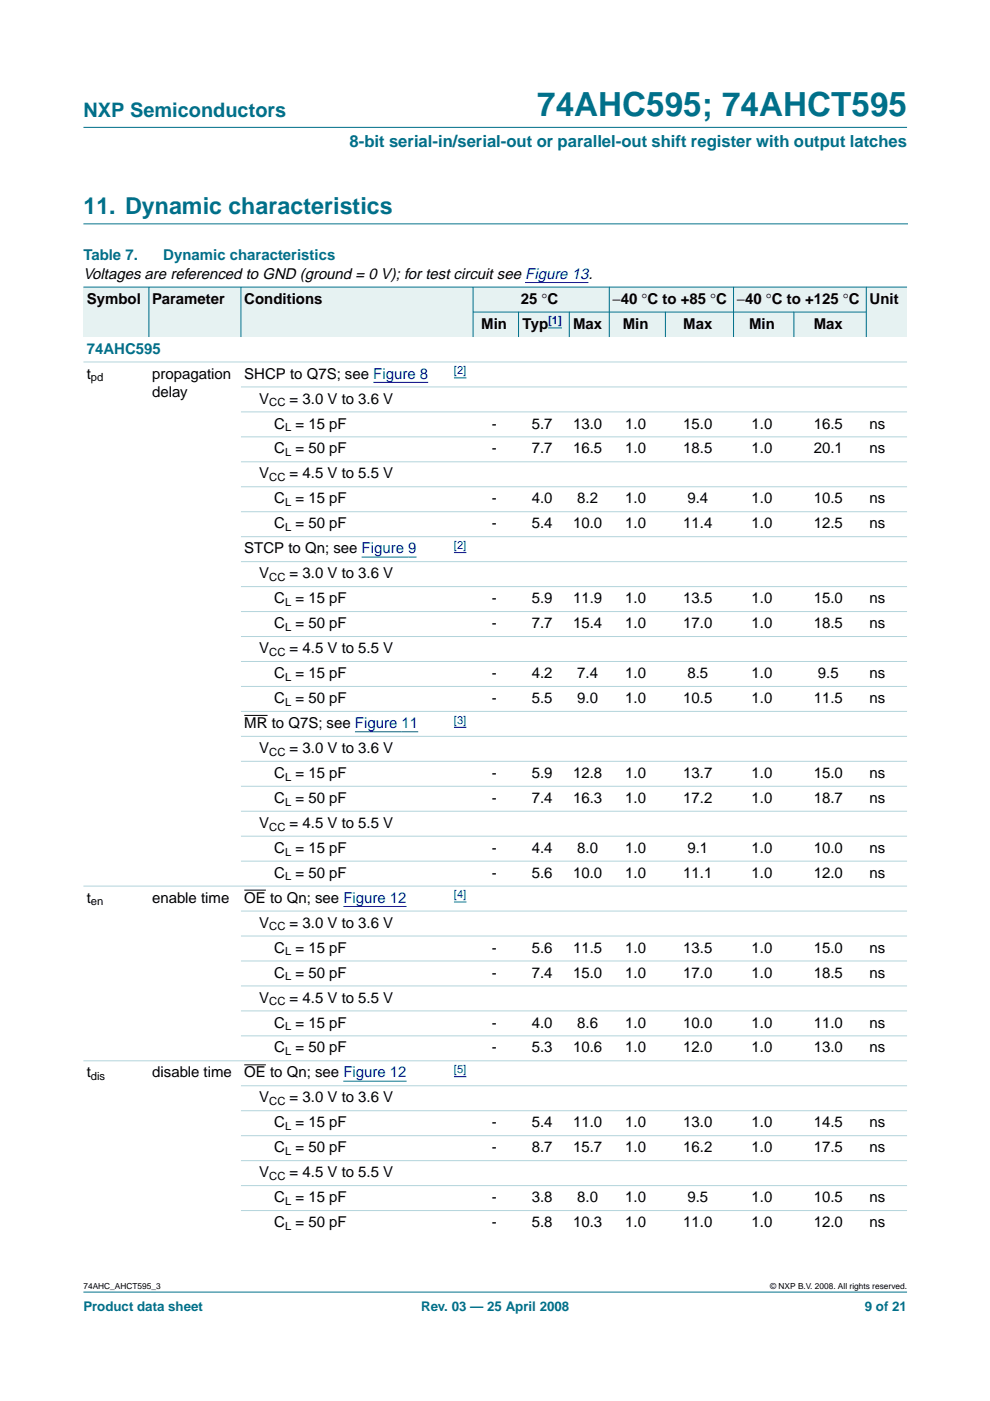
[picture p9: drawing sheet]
<svg xmlns="http://www.w3.org/2000/svg" width="210mm" height="297mm" viewBox="0 0 210 297" stroke-linecap="round" stroke-linejoin="round" font-family="sans-serif">
<defs><g id="words">
<text font-size="7.1" fill="#00708a" x="113.9" y="24.7">74AHC595; 74AHCT595</text>
<text font-size="4.9" fill="#00708a" x="17.7" y="45.5">11. Dynamic characteristics</text>
<text font-size="4.2" fill="#00708a" x="17.7" y="24.9">NXP Semiconductors</text>
<text font-size="3.5" fill="#00708a" x="74.1" y="31.1">8-bit serial-in/serial-out or parallel-out shift register with output latches</text>
<g font-size="3.2" fill="#00708a">
<text x="17.7" y="55.2">Table 7.</text>
<text x="34.6" y="55.2">Dynamic characteristics</text>
<text x="18.4" y="75">74AHC595</text>
</g>
<g font-size="3.2">
<text x="17.7" y="59.1">Voltages are referenced to GND (ground = 0 V); for test circuit see Figure 13.</text>
<text x="18.4" y="64.4">Symbol</text>
<text x="32.3" y="64.4">Parameter</text>
<text x="51.8" y="64.4">Conditions</text>
<text x="110.4" y="64.4">25 °C</text>
<text x="129.9" y="64.4">−40 °C to +85 °C</text>
<text x="156.2" y="64.4">−40 °C to +125 °C</text>
<text x="184.4" y="64.4">Unit</text>
<text x="102" y="69.7">Min</text>
<text x="110.8" y="69.7">Typ</text>
<text x="121.5" y="69.7">Max</text>
<text x="132" y="69.7">Min</text>
<text x="144.9" y="69.7">Max</text>
<text x="158.8" y="69.7">Min</text>
<text x="172.6" y="69.7">Max</text>
<text x="18.4" y="80.3">t</text>
<text x="32.3" y="80.3">propagation</text>
<text x="51.8" y="80.3">SHCP to Q7S; see Figure 8</text>
<text x="32.3" y="84.2">delay</text>
<text x="55" y="85.6">V</text>
<text x="61.4" y="85.6">= 3.0 V to 3.6 V</text>
<text x="58.1" y="90.9">C = 15 pF</text>
<text x="104.2" y="90.9">-</text>
<text x="112.8" y="90.9">5.7</text>
<text x="121.5" y="90.9">13.0</text>
<text x="132.6" y="90.9">1.0</text>
<text x="144.9" y="90.9">15.0</text>
<text x="159.4" y="90.9">1.0</text>
<text x="172.6" y="90.9">16.5</text>
<text x="184.4" y="90.9">ns</text>
<text x="55" y="101.4">V</text>
<text x="58.1" y="96.1">C = 50 pF</text>
<text x="61.4" y="101.4">= 4.5 V to 5.5 V</text>
<text x="104.2" y="96.1">-</text>
<text x="112.8" y="96.1">7.7</text>
<text x="121.5" y="96.1">16.5</text>
<text x="132.6" y="96.1">1.0</text>
<text x="144.9" y="96.1">18.5</text>
<text x="159.4" y="96.1">1.0</text>
<text x="172.6" y="96.1">20.1</text>
<text x="184.4" y="96.1">ns</text>
<text x="58.1" y="106.7">C = 15 pF</text>
<text x="104.2" y="106.7">-</text>
<text x="112.8" y="106.7">4.0</text>
<text x="122.4" y="106.7">8.2</text>
<text x="132.6" y="106.7">1.0</text>
<text x="145.7" y="106.7">9.4</text>
<text x="159.4" y="106.7">1.0</text>
<text x="172.6" y="106.7">10.5</text>
<text x="184.4" y="106.7">ns</text>
<text x="58.1" y="112">C = 50 pF</text>
<text x="104.2" y="112">-</text>
<text x="112.8" y="112">5.4</text>
<text x="121.5" y="112">10.0</text>
<text x="132.6" y="112">1.0</text>
<text x="144.9" y="112">11.4</text>
<text x="159.4" y="112">1.0</text>
<text x="172.6" y="112">12.5</text>
<text x="184.4" y="112">ns</text>
<text x="51.8" y="117.3">STCP to Qn; see Figure 9</text>
<text x="55" y="122.6">V</text>
<text x="61.4" y="122.6">= 3.0 V to 3.6 V</text>
<text x="58.1" y="127.9">C = 15 pF</text>
<text x="104.2" y="127.9">-</text>
<text x="112.8" y="127.9">5.9</text>
<text x="121.5" y="127.9">11.9</text>
<text x="132.6" y="127.9">1.0</text>
<text x="144.9" y="127.9">13.5</text>
<text x="159.4" y="127.9">1.0</text>
<text x="172.6" y="127.9">15.0</text>
<text x="184.4" y="127.9">ns</text>
<text x="58.1" y="133.2">C = 50 pF</text>
<text x="104.2" y="133.2">-</text>
<text x="112.8" y="133.2">7.7</text>
<text x="121.5" y="133.2">15.4</text>
<text x="132.6" y="133.2">1.0</text>
<text x="144.9" y="133.2">17.0</text>
<text x="159.4" y="133.2">1.0</text>
<text x="172.6" y="133.2">18.5</text>
<text x="184.4" y="133.2">ns</text>
<text x="55" y="138.5">V</text>
<text x="58.1" y="143.8">C = 15 pF</text>
<text x="61.4" y="138.5">= 4.5 V to 5.5 V</text>
<text x="104.2" y="143.8">-</text>
<text x="112.8" y="143.8">4.2</text>
<text x="122.4" y="143.8">7.4</text>
<text x="132.6" y="143.8">1.0</text>
<text x="145.7" y="143.8">8.5</text>
<text x="159.4" y="143.8">1.0</text>
<text x="173.4" y="143.8">9.5</text>
<text x="184.4" y="143.8">ns</text>
<text x="58.1" y="149.1">C = 50 pF</text>
<text x="104.2" y="149.1">-</text>
<text x="112.8" y="149.1">5.5</text>
<text x="122.4" y="149.1">9.0</text>
<text x="132.6" y="149.1">1.0</text>
<text x="144.9" y="149.1">10.5</text>
<text x="159.4" y="149.1">1.0</text>
<text x="172.6" y="149.1">11.5</text>
<text x="184.4" y="149.1">ns</text>
<text x="51.8" y="154.4">MR to Q7S; see Figure 11</text>
<text x="55" y="159.6">V</text>
<text x="61.4" y="159.6">= 3.0 V to 3.6 V</text>
<text x="58.1" y="164.9">C = 15 pF</text>
<text x="104.2" y="164.9">-</text>
<text x="112.8" y="164.9">5.9</text>
<text x="121.5" y="164.9">12.8</text>
<text x="132.6" y="164.9">1.0</text>
<text x="144.9" y="164.9">13.7</text>
<text x="159.4" y="164.9">1.0</text>
<text x="172.6" y="164.9">15.0</text>
<text x="184.4" y="164.9">ns</text>
<text x="58.1" y="170.2">C = 50 pF</text>
<text x="104.2" y="170.2">-</text>
<text x="112.8" y="170.2">7.4</text>
<text x="121.5" y="170.2">16.3</text>
<text x="132.6" y="170.2">1.0</text>
<text x="144.9" y="170.2">17.2</text>
<text x="159.4" y="170.2">1.0</text>
<text x="172.6" y="170.2">18.7</text>
<text x="184.4" y="170.2">ns</text>
<text x="55" y="175.5">V</text>
<text x="61.4" y="175.5">= 4.5 V to 5.5 V</text>
<text x="58.1" y="180.8">C = 15 pF</text>
<text x="104.2" y="180.8">-</text>
<text x="112.8" y="180.8">4.4</text>
<text x="122.4" y="180.8">8.0</text>
<text x="132.6" y="180.8">1.0</text>
<text x="145.7" y="180.8">9.1</text>
<text x="159.4" y="180.8">1.0</text>
<text x="172.6" y="180.8">10.0</text>
<text x="184.4" y="180.8">ns</text>
<text x="18.4" y="191.4">t</text>
<text x="32.3" y="191.4">enable time</text>
<text x="51.8" y="191.4">OE to Qn; see Figure 12</text>
<text x="58.1" y="186.1">C = 50 pF</text>
<text x="104.2" y="186.1">-</text>
<text x="112.8" y="186.1">5.6</text>
<text x="121.5" y="186.1">10.0</text>
<text x="132.6" y="186.1">1.0</text>
<text x="144.9" y="186.1">11.1</text>
<text x="159.4" y="186.1">1.0</text>
<text x="172.6" y="186.1">12.0</text>
<text x="184.4" y="186.1">ns</text>
<text x="55" y="196.7">V</text>
<text x="61.4" y="196.7">= 3.0 V to 3.6 V</text>
<text x="58.1" y="202">C = 15 pF</text>
<text x="104.2" y="202">-</text>
<text x="112.8" y="202">5.6</text>
<text x="121.5" y="202">11.5</text>
<text x="132.6" y="202">1.0</text>
<text x="144.9" y="202">13.5</text>
<text x="159.4" y="202">1.0</text>
<text x="172.6" y="202">15.0</text>
<text x="184.4" y="202">ns</text>
<text x="58.1" y="207.3">C = 50 pF</text>
<text x="104.2" y="207.3">-</text>
<text x="112.8" y="207.3">7.4</text>
<text x="121.5" y="207.3">15.0</text>
<text x="132.6" y="207.3">1.0</text>
<text x="144.9" y="207.3">17.0</text>
<text x="159.4" y="207.3">1.0</text>
<text x="172.6" y="207.3">18.5</text>
<text x="184.4" y="207.3">ns</text>
<text x="55" y="212.6">V</text>
<text x="61.4" y="212.6">= 4.5 V to 5.5 V</text>
<text x="58.1" y="217.9">C = 15 pF</text>
<text x="104.2" y="217.9">-</text>
<text x="112.8" y="217.9">4.0</text>
<text x="122.4" y="217.9">8.6</text>
<text x="132.6" y="217.9">1.0</text>
<text x="144.9" y="217.9">10.0</text>
<text x="159.4" y="217.9">1.0</text>
<text x="172.6" y="217.9">11.0</text>
<text x="184.4" y="217.9">ns</text>
<text x="58.1" y="223.1">C = 50 pF</text>
<text x="104.2" y="223.1">-</text>
<text x="112.8" y="223.1">5.3</text>
<text x="121.5" y="223.1">10.6</text>
<text x="132.6" y="223.1">1.0</text>
<text x="144.9" y="223.1">12.0</text>
<text x="159.4" y="223.1">1.0</text>
<text x="172.6" y="223.1">13.0</text>
<text x="184.4" y="223.1">ns</text>
<text x="18.4" y="228.4">t</text>
<text x="32.3" y="228.4">disable time</text>
<text x="51.8" y="228.4">OE to Qn; see Figure 12</text>
<text x="55" y="233.7">V</text>
<text x="61.4" y="233.7">= 3.0 V to 3.6 V</text>
<text x="58.1" y="239">C = 15 pF</text>
<text x="104.2" y="239">-</text>
<text x="112.8" y="239">5.4</text>
<text x="121.5" y="239">11.0</text>
<text x="132.6" y="239">1.0</text>
<text x="144.9" y="239">13.0</text>
<text x="159.4" y="239">1.0</text>
<text x="172.6" y="239">14.5</text>
<text x="184.4" y="239">ns</text>
<text x="58.1" y="244.3">C = 50 pF</text>
<text x="104.2" y="244.3">-</text>
<text x="112.8" y="244.3">8.7</text>
<text x="121.5" y="244.3">15.7</text>
<text x="132.6" y="244.3">1.0</text>
<text x="144.9" y="244.3">16.2</text>
<text x="159.4" y="244.3">1.0</text>
<text x="172.6" y="244.3">17.5</text>
<text x="184.4" y="244.3">ns</text>
<text x="55" y="249.6">V</text>
<text x="61.4" y="249.6">= 4.5 V to 5.5 V</text>
<text x="58.1" y="254.9">C = 15 pF</text>
<text x="104.2" y="254.9">-</text>
<text x="112.8" y="254.9">3.8</text>
<text x="122.4" y="254.9">8.0</text>
<text x="132.6" y="254.9">1.0</text>
<text x="145.7" y="254.9">9.5</text>
<text x="159.4" y="254.9">1.0</text>
<text x="172.6" y="254.9">10.5</text>
<text x="184.4" y="254.9">ns</text>
<text x="58.1" y="260.2">C = 50 pF</text>
<text x="104.2" y="260.2">-</text>
<text x="112.8" y="260.2">5.8</text>
<text x="121.5" y="260.2">10.3</text>
<text x="132.6" y="260.2">1.0</text>
<text x="144.9" y="260.2">11.0</text>
<text x="159.4" y="260.2">1.0</text>
<text x="172.6" y="260.2">12.0</text>
<text x="184.4" y="260.2">ns</text>
</g>
<g font-size="2.8" fill="#00708a">
<text x="17.7" y="278">Product data sheet</text>
<text x="89.3" y="278">Rev. 03 — 25 April 2008</text>
<text x="183.4" y="278">9 of 21</text>
</g>
<g font-size="2.4" fill="#00f">
<text x="116.2" y="68.7">[1]</text>
<text x="96.2" y="79.3">[2]</text>
<text x="96.2" y="116.4">[2]</text>
<text x="96.2" y="153.4">[3]</text>
<text x="96.2" y="190.4">[4]</text>
<text x="96.2" y="227.5">[5]</text>
</g>
<g font-size="2.4">
<text x="19.3" y="80.8">pd</text>
<text x="57.1" y="86.1">CC</text>
<text x="60.4" y="91.4">L</text>
<text x="60.4" y="96.7">L</text>
<text x="57.1" y="102">CC</text>
<text x="60.4" y="107.3">L</text>
<text x="60.4" y="112.6">L</text>
<text x="57.1" y="123.2">CC</text>
<text x="60.4" y="128.5">L</text>
<text x="60.4" y="133.8">L</text>
<text x="57.1" y="139.1">CC</text>
<text x="60.4" y="144.3">L</text>
<text x="60.4" y="149.6">L</text>
<text x="57.1" y="160.2">CC</text>
<text x="60.4" y="165.5">L</text>
<text x="60.4" y="170.8">L</text>
<text x="57.1" y="176.1">CC</text>
<text x="60.4" y="181.4">L</text>
<text x="19.3" y="192">en</text>
<text x="60.4" y="186.7">L</text>
<text x="57.1" y="197.3">CC</text>
<text x="60.4" y="202.6">L</text>
<text x="60.4" y="207.8">L</text>
<text x="57.1" y="213.1">CC</text>
<text x="60.4" y="218.4">L</text>
<text x="60.4" y="223.7">L</text>
<text x="19.3" y="229">dis</text>
<text x="57.1" y="234.3">CC</text>
<text x="60.4" y="239.6">L</text>
<text x="60.4" y="244.9">L</text>
<text x="57.1" y="250.2">CC</text>
<text x="60.4" y="255.5">L</text>
<text x="60.4" y="260.8">L</text>
</g>
<g font-size="1.8">
<text x="17.7" y="273.4">74AHC_AHCT595_3</text>
<text x="163.3" y="273.4">© NXP B.V. 2008. All rights reserved.</text>
</g>
</g></defs>
<g fill="#00708a" stroke="#00708a" stroke-width=".21">
<path d="M17.7 273.9h174.6z"/>
<path d="M17.7 27h174.6z"/>
</g>
<path d="M17.7 47.5h174.7" fill="none" stroke="#00708a" stroke-width=".21"/>
<path d="M111.4 59.9h13.4" fill="none" stroke="#00f" stroke-width=".21"/>
<g fill="#e6f2f2">
<path d="M17.7 60.9h13.9v10.6h-13.9z" fill-rule="evenodd"/>
<path d="M31.6 60.9h19.5v10.6h-19.5z" fill-rule="evenodd"/>
<path d="M51.1 60.9h49.2v10.6h-49.2z" fill-rule="evenodd"/>
<path d="M100.3 60.9h28.9v5.3h-28.9z" fill-rule="evenodd"/>
<path d="M129.2 60.9h26.3v5.3h-26.3z" fill-rule="evenodd"/>
<path d="M155.5 60.9h28.2v5.3h-28.2z" fill-rule="evenodd"/>
<path d="M183.7 60.9h8.6v10.6h-8.6z" fill-rule="evenodd"/>
<path d="M100.3 66.2h9.6v5.3h-9.6z" fill-rule="evenodd"/>
<path d="M109.9 66.2h10.8v5.3h-10.8z" fill-rule="evenodd"/>
</g>
<path d="M116.2 69.5h3z" fill="#00f" stroke="#00f" stroke-width=".21"/>
<g fill="#e6f2f2">
<path d="M120.7 66.2h8.5v5.3h-8.5z" fill-rule="evenodd"/>
<path d="M129.2 66.2h11.9v5.3h-11.9z" fill-rule="evenodd"/>
<path d="M141.1 66.2h14.4v5.3h-14.4z" fill-rule="evenodd"/>
<path d="M155.5 66.2h12.8v5.3h-12.8z" fill-rule="evenodd"/>
<path d="M168.3 66.2h15.4v5.3h-15.4z" fill-rule="evenodd"/>
</g>
<path d="M79.1 81.1h11.7M96.2 80.1h2.7M76.7 118.1h11.6M96.2 117.2h2.7M75.3 155.2h13.4M96.2 154.2h2.7M72.8 192.2h13.4M96.2 191.2h2.7M72.8 229.2h13.4M96.2 228.3h2.7" fill="none" stroke="#00f" stroke-width=".21"/>
<path d="M51.8 151.7h4.9M51.8 188.7h4.6M51.8 225.8h4.6" fill="none" stroke="#000" stroke-width=".21"/>
<g fill="#00708a" stroke="#00708a" stroke-width=".21">
<path d="M31.6 60.8v10.7z"/>
<path d="M51.1 60.8v10.7z"/>
<path d="M100.3 60.8v10.7z"/>
<path d="M109.9 66.1v5.4z"/>
<path d="M120.7 66.1v5.4z"/>
<path d="M129.2 60.8v10.7z"/>
<path d="M141.1 66.1v5.4z"/>
<path d="M155.5 60.8v10.7z"/>
<path d="M168.3 66.1v5.4z"/>
<path d="M183.7 60.8v10.7z"/>
<path d="M17.7 60.9h174.6z"/>
<path d="M100.3 66.2h83.4z"/>
</g>
<g fill="#b3d4db" stroke="#b3d4db" stroke-width=".21">
<path d="M17.7 76.7h174.6z"/>
<path d="M51.1 82h141.2z"/>
<path d="M51.1 87.3h141.2z"/>
<path d="M51.1 92.6h141.2z"/>
<path d="M51.1 97.9h141.2z"/>
<path d="M51.1 103.2h141.2z"/>
<path d="M51.1 108.5h141.2z"/>
<path d="M51.1 113.8h141.2z"/>
<path d="M51.1 119.1h141.2z"/>
<path d="M51.1 124.4h141.2z"/>
<path d="M51.1 129.7h141.2z"/>
<path d="M51.1 135h141.2z"/>
<path d="M51.1 140.2h141.2z"/>
<path d="M51.1 145.5h141.2z"/>
<path d="M51.1 150.8h141.2z"/>
<path d="M51.1 156.1h141.2z"/>
<path d="M51.1 161.4h141.2z"/>
<path d="M51.1 166.7h141.2z"/>
<path d="M51.1 172h141.2z"/>
<path d="M51.1 177.3h141.2z"/>
<path d="M51.1 182.6h141.2z"/>
<path d="M17.7 187.9h174.6z"/>
<path d="M51.1 193.2h141.2z"/>
<path d="M51.1 198.5h141.2z"/>
<path d="M51.1 203.7h141.2z"/>
<path d="M51.1 209h141.2z"/>
<path d="M51.1 214.3h141.2z"/>
<path d="M51.1 219.6h141.2z"/>
<path d="M17.7 224.9h174.6z"/>
<path d="M51.1 230.2h141.2z"/>
<path d="M51.1 235.5h141.2z"/>
<path d="M51.1 240.8h141.2z"/>
<path d="M51.1 246.1h141.2z"/>
<path d="M51.1 251.4h141.2z"/>
<path d="M51.1 256.7h141.2z"/>
</g>
<use href="#words"/>
</svg>
